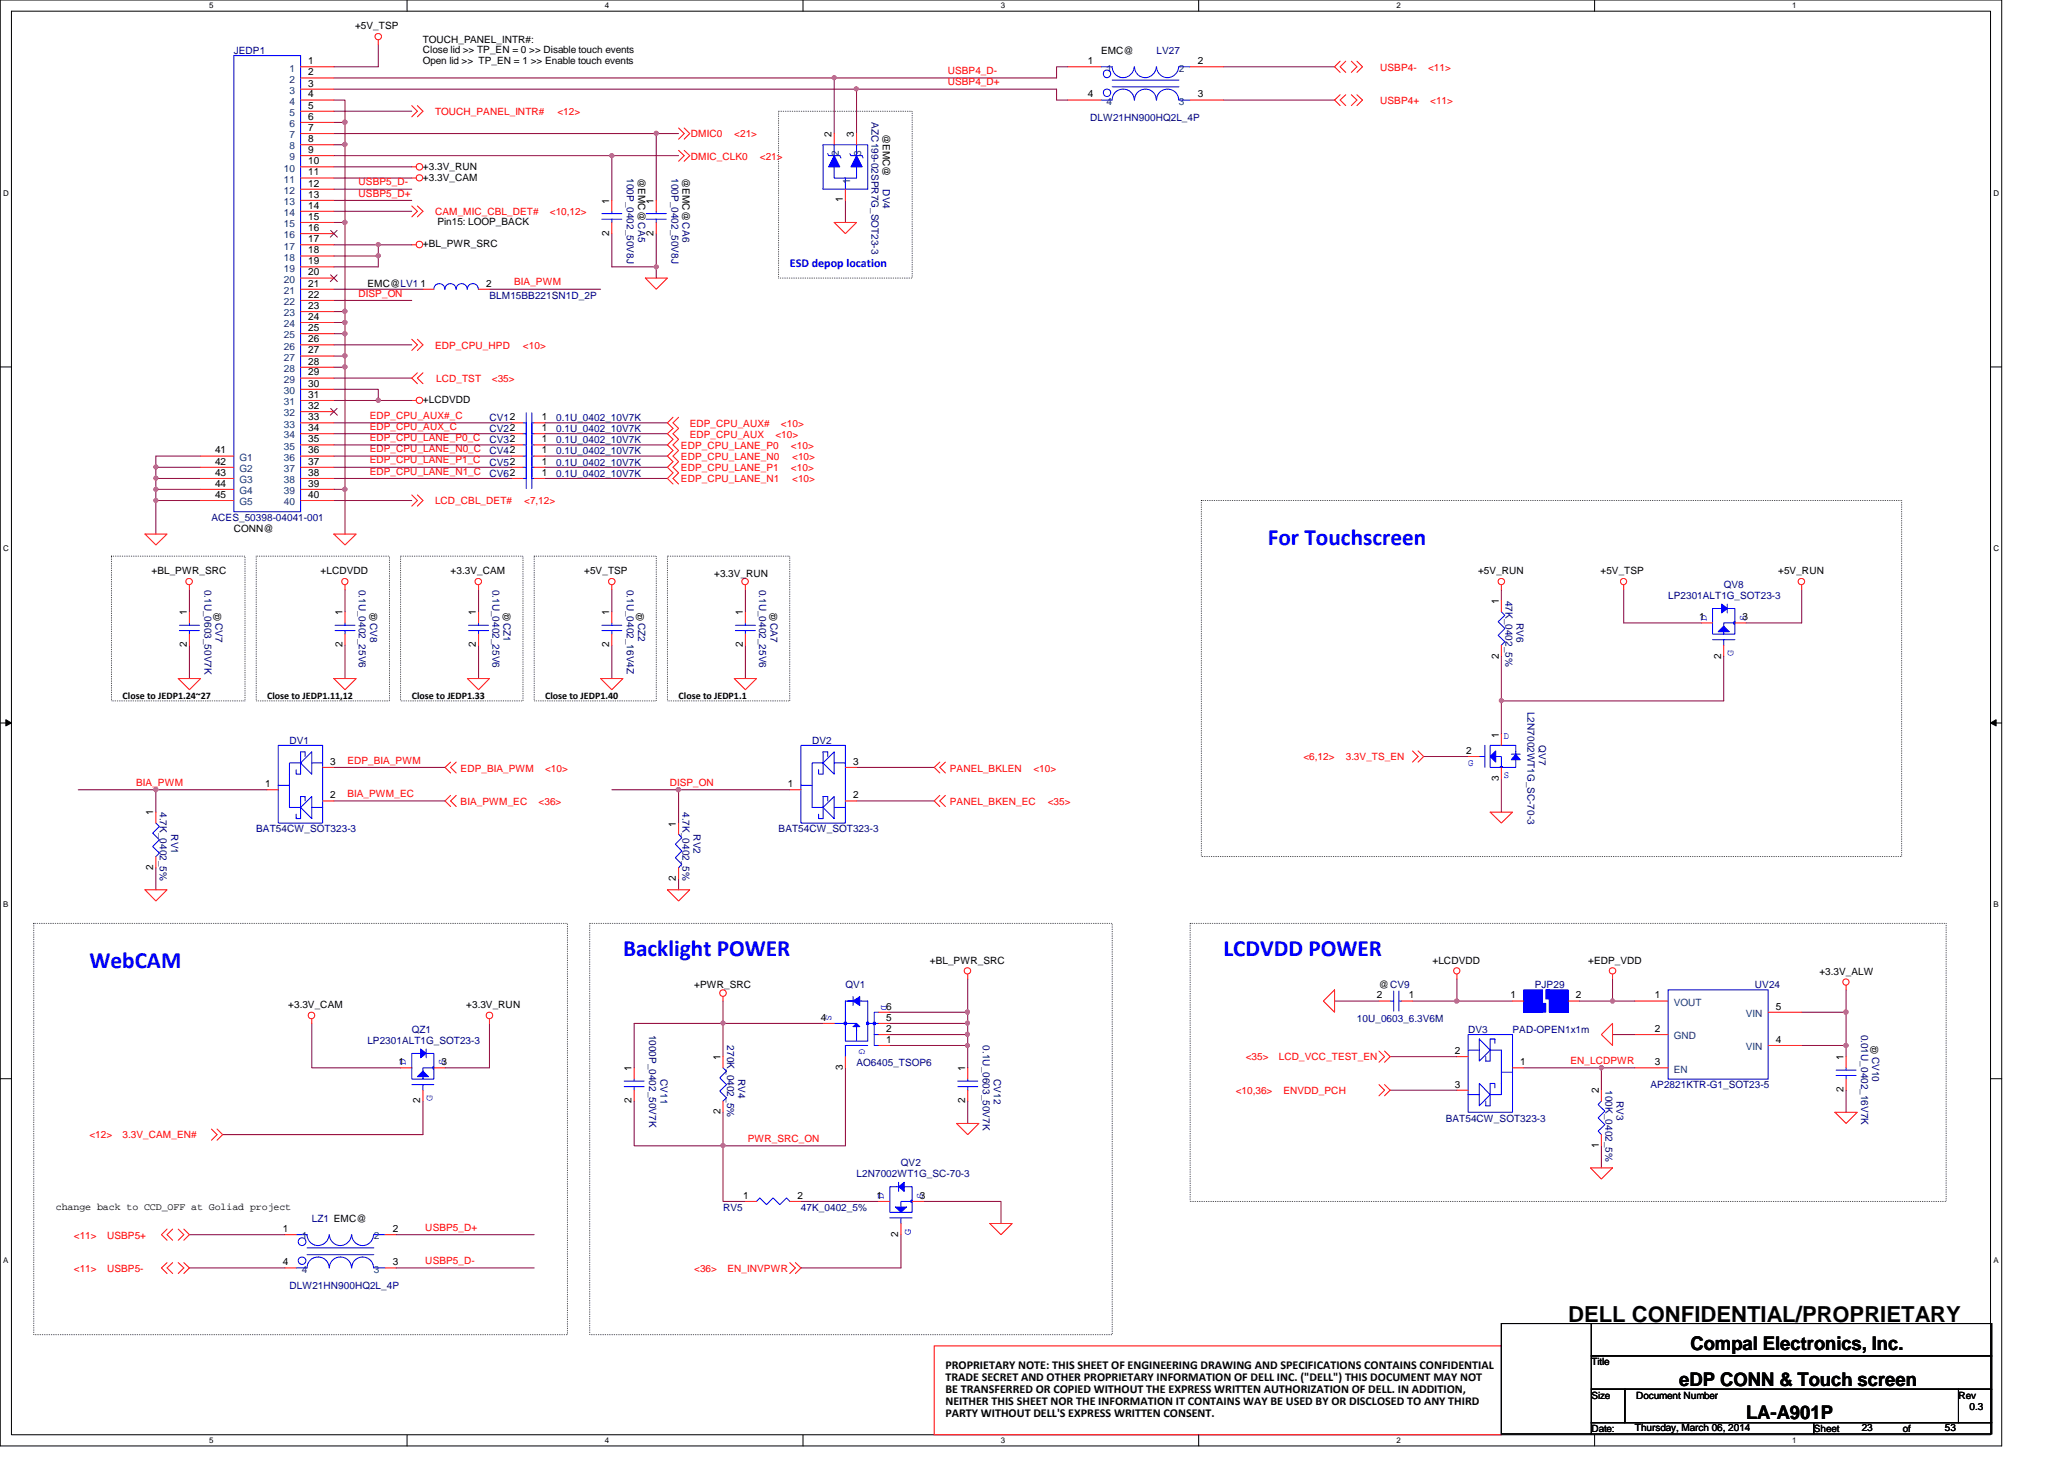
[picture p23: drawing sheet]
<svg xmlns="http://www.w3.org/2000/svg" width="297mm" height="210mm" viewBox="0 0 297 210" stroke-linecap="round" stroke-linejoin="round" font-family="sans-serif">
<defs><g id="words">
<g font-size="3.3" fill="#00f">
<text x="182.5" y="78.4">For Touchscreen</text>
<text x="89.7" y="137.6">Backlight POWER</text>
<text x="176.1" y="137.6">LCDVDD POWER</text>
<text x="12.9" y="139.2">WebCAM</text>
</g>
<text font-size="3.2" x="225.7" y="190.2">DELL CONFIDENTIAL/PROPRIETARY</text>
<g font-size="2.7">
<text x="243.3" y="194.3">Compal Electronics, Inc.</text>
<text x="241.7" y="199.4">eDP CONN &amp; Touch screen</text>
<text x="251.3" y="204.2">LA-A901P</text>
</g>
<text font-size="1.7" fill="#00f" x="113.7" y="38.5">ESD depop location</text>
<g font-size="1.7">
<text x="136.1" y="196.9">PROPRIETARY NOTE: THIS SHEET OF ENGINEERING DRAWING AND SPECIFICATIONS CONTAINS CONFIDENTIAL</text>
<text x="136.1" y="198.6">TRADE SECRET AND OTHER PROPRIETARY INFORMATION OF DELL INC. (&quot;DELL&quot;) THIS DOCUMENT MAY NOT</text>
<text x="136.1" y="200.4">BE TRANSFERRED OR COPIED WITHOUT THE EXPRESS WRITTEN AUTHORIZATION OF DELL. IN ADDITION,</text>
<text x="136.1" y="202.1">NEITHER THIS SHEET NOR THE INFORMATION IT CONTAINS WAY BE USED BY OR DISCLOSED TO ANY THIRD</text>
<text x="136.1" y="203.8">PARTY WITHOUT DELL'S EXPRESS WRITTEN CONSENT.</text>
</g>
<g font-size="1.4">
<text x="51.1" y="4.2">+5V_TSP</text>
<text x="44.4" y="9.2">1</text>
<text x="44.4" y="10.8">2</text>
<text x="60.9" y="6.2">TOUCH_PANEL_INTR#:</text>
<text x="60.9" y="7.7">Close lid &gt;&gt; TP_EN = 0 &gt;&gt; Disable touch events</text>
<text x="60.9" y="9.1">Open lid &gt;&gt; TP_EN = 1 &gt;&gt; Enable touch events</text>
<text x="156.5" y="9.2">1</text>
<text x="158.5" y="7.7">EMC@</text>
<text x="172.4" y="9.2">2</text>
<text x="44.4" y="12.4">3</text>
<text x="44.4" y="14">4</text>
<text x="44.4" y="15.6">5</text>
<text x="44.4" y="17.2">6</text>
<text x="156.5" y="14">4</text>
<text x="172.4" y="14">3</text>
<text x="44.4" y="18.8">7</text>
<text x="44.4" y="20.4">8</text>
<text x="44.4" y="22">9</text>
<text x="44.4" y="23.6">10</text>
<text x="119.7" y="19.7" transform="rotate(-90 119.7 19.7)">2</text>
<text x="122.9" y="19.7" transform="rotate(-90 122.9 19.7)">3</text>
<text x="127" y="19.2" transform="rotate(90 127 19.2)">@EMC@</text>
<text x="44.4" y="25.2">11</text>
<text x="44.4" y="26.8">12</text>
<text x="44.4" y="28.4">13</text>
<text x="60.9" y="26">+3.3V_CAM</text>
<text x="60.9" y="24.4">+3.3V_RUN</text>
<text x="87.7" y="29.3" transform="rotate(-90 87.7 29.3)">1</text>
<text x="91.8" y="25.6" transform="rotate(90 91.8 25.6)">@EMC@CA5</text>
<text x="94.1" y="29.3" transform="rotate(-90 94.1 29.3)">1</text>
<text x="98.2" y="25.6" transform="rotate(90 98.2 25.6)">@EMC@CA6</text>
<text x="121.3" y="29.1" transform="rotate(-90 121.3 29.1)">1</text>
<text x="44.4" y="30">14</text>
<text x="44.4" y="31.6">15</text>
<text x="44.4" y="33.2">16</text>
<text x="44.4" y="34.8">17</text>
<text x="60.9" y="35.6">+BL_PWR_SRC</text>
<text x="62.9" y="32.4">Pin15: LOOP_BACK</text>
<text x="87.7" y="33.9" transform="rotate(-90 87.7 33.9)">2</text>
<text x="94.1" y="33.9" transform="rotate(-90 94.1 33.9)">2</text>
<text x="44.4" y="36.4">18</text>
<text x="44.4" y="38">19</text>
<text x="44.4" y="39.6">20</text>
<text x="44.4" y="41.2">21</text>
<text x="52.9" y="41.4">EMC@LV1</text>
<text x="60.5" y="41.2">1</text>
<text x="70" y="41.2">2</text>
<text x="44.4" y="42.8">22</text>
<text x="44.4" y="44.5">23</text>
<text x="44.4" y="46">24</text>
<text x="44.4" y="47.6">25</text>
<text x="44.4" y="49.2">26</text>
<text x="44.4" y="50.8">27</text>
<text x="44.4" y="52.5">28</text>
<text x="44.4" y="54">29</text>
<text x="44.4" y="55.6">30</text>
<text x="44.4" y="57.2">31</text>
<text x="44.4" y="58.8">32</text>
<text x="60.9" y="58">+LCDVDD</text>
<text x="30.9" y="65.2">41</text>
<text x="44.4" y="60.5">33</text>
<text x="44.4" y="62">34</text>
<text x="44.4" y="63.6">35</text>
<text x="44.4" y="65.2">36</text>
<text x="78" y="62">1</text>
<text x="78" y="63.6">1</text>
<text x="78" y="60.5">1</text>
<text x="78" y="65.2">1</text>
<text x="30.9" y="66.8">42</text>
<text x="30.9" y="68.5">43</text>
<text x="30.9" y="70">44</text>
<text x="30.9" y="71.6">45</text>
<text x="44.4" y="66.8">37</text>
<text x="44.4" y="68.5">38</text>
<text x="44.4" y="70">39</text>
<text x="44.4" y="71.6">40</text>
<text x="78" y="66.8">1</text>
<text x="78" y="68.5">1</text>
<text x="33.7" y="76.6">CONN@</text>
<text x="21.8" y="82.6">+BL_PWR_SRC</text>
<text x="46.1" y="82.6">+LCDVDD</text>
<text x="64.9" y="82.6">+3.3V_CAM</text>
<text x="84.1" y="82.6">+5V_TSP</text>
<text x="102.8" y="83">+3.3V_RUN</text>
<text x="212.7" y="82.6">+5V_RUN</text>
<text x="230.3" y="82.6">+5V_TSP</text>
<text x="255.9" y="82.6">+5V_RUN</text>
<text x="26.9" y="88.5" transform="rotate(-90 26.9 88.5)">1</text>
<text x="31.8" y="89.5" transform="rotate(-90 31.8 89.5)">@</text>
<text x="49.3" y="88.5" transform="rotate(-90 49.3 88.5)">1</text>
<text x="54.2" y="89.5" transform="rotate(-90 54.2 89.5)">@</text>
<text x="68.5" y="88.5" transform="rotate(-90 68.5 88.5)">1</text>
<text x="73.4" y="89.5" transform="rotate(-90 73.4 89.5)">@</text>
<text x="87.7" y="88.5" transform="rotate(-90 87.7 88.5)">1</text>
<text x="92.6" y="89.5" transform="rotate(-90 92.6 89.5)">@</text>
<text x="106.9" y="88.5" transform="rotate(-90 106.9 88.5)">1</text>
<text x="111.8" y="89.5" transform="rotate(-90 111.8 89.5)">@</text>
<text x="215.7" y="86.9" transform="rotate(-90 215.7 86.9)">1</text>
<text x="244.6" y="89.2">1</text>
<text x="250.8" y="89.2">3</text>
<text x="26.9" y="93.1" transform="rotate(-90 26.9 93.1)">2</text>
<text x="49.3" y="93.1" transform="rotate(-90 49.3 93.1)">2</text>
<text x="68.5" y="93.1" transform="rotate(-90 68.5 93.1)">2</text>
<text x="87.7" y="93.1" transform="rotate(-90 87.7 93.1)">2</text>
<text x="106.9" y="93.1" transform="rotate(-90 106.9 93.1)">2</text>
<text x="215.7" y="94.7" transform="rotate(-90 215.7 94.7)">2</text>
<text x="247.7" y="94.7" transform="rotate(-90 247.7 94.7)">2</text>
<text x="17.6" y="100.6">Close to JEDP1.24~27</text>
<text x="38.4" y="100.6">Close to JEDP1.11,12</text>
<text x="59.3" y="100.6">Close to JEDP1.33</text>
<text x="78.4" y="100.6">Close to JEDP1.40</text>
<text x="97.7" y="100.6">Close to JEDP1.1</text>
<text x="215.7" y="106.1" transform="rotate(-90 215.7 106.1)">1</text>
<text x="38.1" y="113.2">1</text>
<text x="47.5" y="110">3</text>
<text x="113.4" y="113.2">1</text>
<text x="122.8" y="110">3</text>
<text x="211" y="108.5">2</text>
<text x="215.7" y="112.3" transform="rotate(-90 215.7 112.3)">3</text>
<text x="22.1" y="117.3" transform="rotate(-90 22.1 117.3)">1</text>
<text x="47.5" y="114.9">2</text>
<text x="97.3" y="118.9" transform="rotate(-90 97.3 118.9)">1</text>
<text x="122.8" y="114.9">2</text>
<text x="22.1" y="125.1" transform="rotate(-90 22.1 125.1)">2</text>
<text x="97.3" y="126.7" transform="rotate(-90 97.3 126.7)">2</text>
<text x="99.9" y="142.2">+PWR_SRC</text>
<text x="133.8" y="138.6">+BL_PWR_SRC</text>
<text x="198.2" y="143.6">2</text>
<text x="198.5" y="142.2">@CV9</text>
<text x="202.8" y="143.6">1</text>
<text x="206.2" y="138.6">+LCDVDD</text>
<text x="217.4" y="143.6">1</text>
<text x="226.8" y="143.6">2</text>
<text x="228.6" y="138.6">+EDP_VDD</text>
<text x="238.2" y="143.6">1</text>
<text x="261.8" y="140.3">+3.3V_ALW</text>
<text x="41.5" y="145.1">+3.3V_CAM</text>
<text x="67.1" y="145.1">+3.3V_RUN</text>
<text x="118.1" y="146.9">4</text>
<text x="127.5" y="145.2">6</text>
<text x="127.5" y="148.5">2</text>
<text x="127.5" y="146.9">5</text>
<text x="238.2" y="148.5">2</text>
<text x="255.6" y="145.2">5</text>
<text x="57.4" y="153.2">1</text>
<text x="63.5" y="153.2">3</text>
<text x="90.9" y="154.1" transform="rotate(-90 90.9 154.1)">1</text>
<text x="103.7" y="152.5" transform="rotate(-90 103.7 152.5)">1</text>
<text x="121.3" y="153.9" transform="rotate(-90 121.3 153.9)">3</text>
<text x="127.5" y="150">1</text>
<text x="138.9" y="154.1" transform="rotate(-90 138.9 154.1)">1</text>
<text x="209.4" y="151.6">2</text>
<text x="218.8" y="153.2">1</text>
<text x="238.2" y="153.2">3</text>
<text x="255.6" y="150">4</text>
<text x="265.3" y="152.5" transform="rotate(-90 265.3 152.5)">1</text>
<text x="270.3" y="151.8" transform="rotate(-90 270.3 151.8)">@</text>
<text x="60.5" y="158.7" transform="rotate(-90 60.5 158.7)">2</text>
<text x="90.9" y="158.7" transform="rotate(-90 90.9 158.7)">2</text>
<text x="103.7" y="160.3" transform="rotate(-90 103.7 160.3)">2</text>
<text x="138.9" y="158.7" transform="rotate(-90 138.9 158.7)">2</text>
<text x="209.4" y="156.5">3</text>
<text x="230.1" y="157.3" transform="rotate(-90 230.1 157.3)">2</text>
<text x="265.3" y="157.1" transform="rotate(-90 265.3 157.1)">2</text>
<text x="230.1" y="165.1" transform="rotate(-90 230.1 165.1)">1</text>
<text x="107" y="172.5">1</text>
<text x="114.8" y="172.5">2</text>
<text x="126.1" y="172.5">1</text>
<text x="132.4" y="172.5">3</text>
<text x="8" y="174">change back to CCD_OFF at Goliad project</text>
<text x="40.7" y="177.3">1</text>
<text x="56.5" y="177.3">2</text>
<text x="129.3" y="177.9" transform="rotate(-90 129.3 177.9)">2</text>
<text x="40.7" y="182">4</text>
<text x="56.5" y="182">3</text>
<text x="229" y="196.4">Title</text>
<text x="229" y="201.2">Size</text>
<text x="235.5" y="201.2">Document Number</text>
<text x="281.9" y="201.2">Rev</text>
<text x="283.5" y="202.8">0.3</text>
<text x="229" y="206">Date:</text>
<text x="235.3" y="205.9">Thursday, March 06, 2014</text>
<text x="261" y="206">Sheet</text>
<text x="267.9" y="205.9">23</text>
<text x="273.9" y="206">of</text>
<text x="279.9" y="205.9">53</text>
</g>
<g font-size="1.4" fill="#000080">
<text x="33.7" y="7.7">JEDP1</text>
<text x="166.5" y="7.7">LV27</text>
<text x="125.4" y="17.6" transform="rotate(90 125.4 17.6)">AZC199-02SPR7G_SOT23-3</text>
<text x="156.9" y="17.4">DLW21HN900HQ2L_4P</text>
<text x="90.2" y="25.6" transform="rotate(90 90.2 25.6)">100P_0402_50V8J</text>
<text x="96.6" y="25.6" transform="rotate(90 96.6 25.6)">100P_0402_50V8J</text>
<text x="127" y="27.2" transform="rotate(90 127 27.2)">DV4</text>
<text x="70.4" y="43">BLM15BB221SN1D_2P</text>
<text x="70.4" y="62.2">CV22</text>
<text x="70.4" y="63.8">CV32</text>
<text x="70.4" y="60.6">CV12</text>
<text x="70.4" y="65.4">CV42</text>
<text x="80" y="62.2">0.1U_0402_10V7K</text>
<text x="80" y="63.8">0.1U_0402_10V7K</text>
<text x="80" y="60.6">0.1U_0402_10V7K</text>
<text x="80" y="65.4">0.1U_0402_10V7K</text>
<text x="70.4" y="67">CV52</text>
<text x="70.4" y="68.6">CV62</text>
<text x="80" y="67">0.1U_0402_10V7K</text>
<text x="80" y="68.6">0.1U_0402_10V7K</text>
<text x="30.4" y="75">ACES_50398-04041-001</text>
<text x="29.4" y="84.8" transform="rotate(90 29.4 84.8)">0.1U_0603_50V7K</text>
<text x="31" y="89.6" transform="rotate(90 31 89.6)">CV7</text>
<text x="51.6" y="84.8" transform="rotate(90 51.6 84.8)">0.1U_0402_25V6</text>
<text x="53.3" y="89.6" transform="rotate(90 53.3 89.6)">CV8</text>
<text x="70.9" y="84.8" transform="rotate(90 70.9 84.8)">0.1U_0402_25V6</text>
<text x="72.5" y="89.6" transform="rotate(90 72.5 89.6)">CZ1</text>
<text x="90.2" y="84.8" transform="rotate(90 90.2 84.8)">0.1U_0402_16V4Z</text>
<text x="91.8" y="89.6" transform="rotate(90 91.8 89.6)">CZ2</text>
<text x="109.3" y="84.8" transform="rotate(90 109.3 84.8)">0.1U_0402_25V6</text>
<text x="110.9" y="89.6" transform="rotate(90 110.9 89.6)">CA7</text>
<text x="216.7" y="86.4" transform="rotate(90 216.7 86.4)">47K_0402_5%</text>
<text x="218.2" y="89.6" transform="rotate(90 218.2 89.6)">RV6</text>
<text x="240.1" y="86.2">LP2301ALT1G_SOT23-3</text>
<text x="248.1" y="84.6">QV8</text>
<text x="41.7" y="107">DV1</text>
<text x="116.9" y="107">DV2</text>
<text x="219.8" y="102.4" transform="rotate(90 219.8 102.4)">L2N7002WT1G_SC-70-3</text>
<text x="221.4" y="107.2" transform="rotate(90 221.4 107.2)">QV7</text>
<text x="23" y="116.8" transform="rotate(90 23 116.8)">4.7K_0402_5%</text>
<text x="36.9" y="119.8">BAT54CW_SOT323-3</text>
<text x="98.2" y="116.8" transform="rotate(90 98.2 116.8)">4.7K_0402_5%</text>
<text x="112.1" y="119.8">BAT54CW_SOT323-3</text>
<text x="24.6" y="120" transform="rotate(90 24.6 120)">RV1</text>
<text x="99.8" y="120" transform="rotate(90 99.8 120)">RV2</text>
<text x="121.7" y="142.2">QV1</text>
<text x="220.9" y="142.2">PJP29</text>
<text x="252.6" y="142.2">UV24</text>
<text x="59.3" y="148.6">QZ1</text>
<text x="93.4" y="148.8" transform="rotate(90 93.4 148.8)">1000P_0402_50V7K</text>
<text x="195.3" y="147">10U_0603_6.3V6M</text>
<text x="211.3" y="148.6">DV3</text>
<text x="217.7" y="148.6">PAD-OPEN1x1m</text>
<text x="267.8" y="148.8" transform="rotate(90 267.8 148.8)">0.01U_0402_16V7K</text>
<text x="52.9" y="150.2">LP2301ALT1G_SOT23-3</text>
<text x="95" y="155.2" transform="rotate(90 95 155.2)">CV11</text>
<text x="104.6" y="150.4" transform="rotate(90 104.6 150.4)">270K_0402_5%</text>
<text x="106.2" y="155.2" transform="rotate(90 106.2 155.2)">RV4</text>
<text x="123.3" y="153.4">AO6405_TSOP6</text>
<text x="141.4" y="150.4" transform="rotate(90 141.4 150.4)">0.1U_0603_50V7K</text>
<text x="143" y="155.2" transform="rotate(90 143 155.2)">CV12</text>
<text x="269.4" y="152" transform="rotate(90 269.4 152)">CV10</text>
<text x="208.1" y="161.4">BAT54CW_SOT323-3</text>
<text x="231.1" y="156.8" transform="rotate(90 231.1 156.8)">100K_0402_5%</text>
<text x="232.7" y="158.4" transform="rotate(90 232.7 158.4)">RV3</text>
<text x="237.5" y="156.6">AP2821KTR-G1_SOT23-5</text>
<text x="129.7" y="167.8">QV2</text>
<text x="123.3" y="169.4">L2N7002WT1G_SC-70-3</text>
<text x="44.9" y="175.8">LZ1 EMC@</text>
<text x="104.1" y="174.2">RV5</text>
<text x="115.3" y="174.2">47K_0402_5%</text>
<text x="41.7" y="185.4">DLW21HN900HQ2L_4P</text>
</g>
<g font-size="1.4" fill="#004080">
<text x="41.7" y="10.3">1</text>
<text x="41.7" y="11.9">2</text>
<text x="159.3" y="10.3">1</text>
<text x="169.7" y="10.3">2</text>
<text x="41.7" y="13.5">3</text>
<text x="41.7" y="15.1">4</text>
<text x="41.7" y="16.7">5</text>
<text x="159.3" y="15.1">4</text>
<text x="169.7" y="15.1">3</text>
<text x="41.7" y="18.3">6</text>
<text x="41.7" y="19.9">7</text>
<text x="41.7" y="21.5">8</text>
<text x="41.7" y="23.1">9</text>
<text x="120.7" y="22.4" transform="rotate(-90 120.7 22.4)">2</text>
<text x="123.9" y="22.4" transform="rotate(-90 123.9 22.4)">3</text>
<text x="40.8" y="24.7">10</text>
<text x="40.8" y="26.3">11</text>
<text x="40.8" y="27.9">12</text>
<text x="40.8" y="29.5">13</text>
<text x="122.3" y="26.4" transform="rotate(-90 122.3 26.4)">1</text>
<text x="40.8" y="31.1">14</text>
<text x="40.8" y="32.7">15</text>
<text x="40.8" y="34.3">16</text>
<text x="40.8" y="35.9">17</text>
<text x="40.8" y="37.5">18</text>
<text x="40.8" y="39.1">19</text>
<text x="40.8" y="40.7">20</text>
<text x="40.8" y="42.3">21</text>
<text x="40.8" y="43.9">22</text>
<text x="40.8" y="45.5">23</text>
<text x="40.8" y="47.1">24</text>
<text x="40.8" y="48.7">25</text>
<text x="40.8" y="50.3">26</text>
<text x="40.8" y="51.9">27</text>
<text x="40.8" y="53.5">28</text>
<text x="40.8" y="55.1">29</text>
<text x="40.8" y="56.7">30</text>
<text x="40.8" y="58.3">31</text>
<text x="40.8" y="59.9">32</text>
<text x="40.8" y="61.5">33</text>
<text x="40.8" y="63.1">34</text>
<text x="40.8" y="64.7">35</text>
<text x="34.5" y="66.3">G1</text>
<text x="34.5" y="67.9">G2</text>
<text x="34.5" y="69.5">G3</text>
<text x="34.5" y="71.1">G4</text>
<text x="40.8" y="66.3">36</text>
<text x="40.8" y="67.9">37</text>
<text x="40.8" y="69.5">38</text>
<text x="40.8" y="71.1">39</text>
<text x="34.5" y="72.7">G5</text>
<text x="40.8" y="72.7">40</text>
<text x="240.9" y="144.7">VOUT</text>
<text x="240.9" y="149.5">GND</text>
<text x="251.2" y="146.3">VIN</text>
<text x="240.9" y="154.3">EN</text>
<text x="251.2" y="151.1">VIN</text>
<text x="43.4" y="178.3">1</text>
<text x="53.8" y="178.3">2</text>
<text x="43.4" y="183.1">4</text>
<text x="53.8" y="183.1">3</text>
</g>
<g font-size="1.4" fill="#f00">
<text x="136.4" y="10.7">USBP4_D-</text>
<text x="198.6" y="10.2">USBP4-</text>
<text x="205.5" y="10.2">&lt;11&gt;</text>
<text x="62.6" y="16.6">TOUCH_PANEL_INTR#</text>
<text x="80.2" y="16.6">&lt;12&gt;</text>
<text x="136.4" y="12.3">USBP4_D+</text>
<text x="198.6" y="15">USBP4+</text>
<text x="205.8" y="15">&lt;11&gt;</text>
<text x="99.4" y="23">DMIC_CLK0</text>
<text x="99.4" y="19.8">DMIC0</text>
<text x="105.7" y="19.8">&lt;21&gt;</text>
<text x="109.3" y="23">&lt;21&gt;</text>
<text x="51.6" y="28.3">USBP5_D+</text>
<text x="51.6" y="26.7">USBP5_D-</text>
<text x="62.6" y="31">CAM_MIC_CBL_DET#</text>
<text x="79.1" y="31">&lt;10,12&gt;</text>
<text x="74" y="41.1">BIA_PWM</text>
<text x="51.6" y="42.7">DISP_ON</text>
<text x="62.6" y="50.2">EDP_CPU_HPD</text>
<text x="75.3" y="50.2">&lt;10&gt;</text>
<text x="62.8" y="55">LCD_TST</text>
<text x="70.8" y="55">&lt;35&gt;</text>
<text x="53.2" y="60.3">EDP_CPU_AUX#_C</text>
<text x="53.2" y="61.8">EDP_CPU_AUX_C</text>
<text x="53.2" y="65.1">EDP_CPU_LANE_N0_C</text>
<text x="53.2" y="63.5">EDP_CPU_LANE_P0_C</text>
<text x="98" y="64.6">EDP_CPU_LANE_P0</text>
<text x="99.3" y="61.4">EDP_CPU_AUX#</text>
<text x="99.3" y="63">EDP_CPU_AUX</text>
<text x="111.6" y="63">&lt;10&gt;</text>
<text x="112.4" y="61.4">&lt;10&gt;</text>
<text x="113.8" y="64.6">&lt;10&gt;</text>
<text x="53.2" y="68.3">EDP_CPU_LANE_N1_C</text>
<text x="53.2" y="66.7">EDP_CPU_LANE_P1_C</text>
<text x="98" y="67.8">EDP_CPU_LANE_P1</text>
<text x="98" y="69.4">EDP_CPU_LANE_N1</text>
<text x="98" y="66.2">EDP_CPU_LANE_N0</text>
<text x="113.8" y="67.8">&lt;10&gt;</text>
<text x="114" y="69.4">&lt;10&gt;</text>
<text x="114" y="66.2">&lt;10&gt;</text>
<text x="62.6" y="72.6">LCD_CBL_DET#</text>
<text x="75.4" y="72.6">&lt;7,12&gt;</text>
<text x="19.6" y="113.1">BIA_PWM</text>
<text x="50" y="109.9">EDP_BIA_PWM</text>
<text x="66.3" y="111">EDP_BIA_PWM</text>
<text x="78.4" y="111">&lt;10&gt;</text>
<text x="96.4" y="113.1">DISP_ON</text>
<text x="136.7" y="111">PANEL_BKLEN</text>
<text x="148.7" y="111">&lt;10&gt;</text>
<text x="187.6" y="109.4">&lt;6,12&gt;</text>
<text x="193.7" y="109.4">3.3V_TS_EN</text>
<text x="50" y="114.7">BIA_PWM_EC</text>
<text x="66.3" y="115.8">BIA_PWM_EC</text>
<text x="77.5" y="115.8">&lt;36&gt;</text>
<text x="136.7" y="115.8">PANEL_BKEN_EC</text>
<text x="150.8" y="115.8">&lt;35&gt;</text>
<text x="179.3" y="152.6">&lt;35&gt;</text>
<text x="184.1" y="152.6">LCD_VCC_TEST_EN</text>
<text x="226" y="153.1">EN_LCDPWR</text>
<text x="177.8" y="157.4">&lt;10,36&gt;</text>
<text x="184.7" y="157.4">ENVDD_PCH</text>
<text x="12.9" y="163.8">&lt;12&gt;</text>
<text x="17.6" y="163.8">3.3V_CAM_EN#</text>
<text x="107.6" y="164.3">PWR_SRC_ON</text>
<text x="10.6" y="178.2">&lt;11&gt;</text>
<text x="15.4" y="178.2">USBP5+</text>
<text x="61.2" y="177.1">USBP5_D+</text>
<text x="10.6" y="183">&lt;11&gt;</text>
<text x="15.4" y="183">USBP5-</text>
<text x="61.2" y="181.9">USBP5_D-</text>
<text x="99.9" y="183">&lt;36&gt;</text>
<text x="104.7" y="183">EN_INVPWR</text>
</g>
<g font-size="1.4" fill="#00f">
<text x="245.6" y="89.3" transform="rotate(-90 245.6 89.3)">D</text>
<text x="251.2" y="89.3" transform="rotate(-90 251.2 89.3)">S</text>
<text x="249.5" y="94.4" transform="rotate(-90 249.5 94.4)">G</text>
<text x="216.4" y="106.3">D</text>
<text x="211.3" y="110.2">G</text>
<text x="216.4" y="111.9">S</text>
<text x="118.8" y="146.1" transform="rotate(90 118.8 146.1)">S</text>
<text x="126.8" y="144.5" transform="rotate(90 126.8 144.5)">D</text>
<text x="58.4" y="153.3" transform="rotate(-90 58.4 153.3)">D</text>
<text x="64" y="153.3" transform="rotate(-90 64 153.3)">S</text>
<text x="123.7" y="150.9" transform="rotate(90 123.7 150.9)">G</text>
<text x="62.2" y="158.4" transform="rotate(-90 62.2 158.4)">G</text>
<text x="127.2" y="172.5" transform="rotate(-90 127.2 172.5)">D</text>
<text x="132.8" y="172.5" transform="rotate(-90 132.8 172.5)">S</text>
<text x="131.1" y="177.6" transform="rotate(-90 131.1 177.6)">G</text>
</g>
<g font-size="1.1">
<text x="30.1" y="1.1">5</text>
<text x="87" y="1.1">4</text>
<text x="144" y="1.1">3</text>
<text x="201" y="1.1">2</text>
<text x="257.9" y="1.1">1</text>
<text x=".5" y="28.2">D</text>
<text x="286.9" y="28.2">D</text>
<text x=".5" y="79.3">C</text>
<text x="286.9" y="79.3">C</text>
<text x=".5" y="130.6">B</text>
<text x="286.9" y="130.6">B</text>
<text x=".5" y="181.7">A</text>
<text x="286.9" y="181.7">A</text>
<text x="30.1" y="207.6">5</text>
<text x="87" y="207.6">4</text>
<text x="144" y="207.6">3</text>
<text x="201" y="207.6">2</text>
<text x="257.9" y="207.6">1</text>
</g>
</g></defs>
<path d="M0 0h288.1v208h-288.1zM1.6 1.6h284.9v204.8h-284.9z" fill="none" stroke="#000" stroke-width=".14"/>
<g fill="#fff">
<path d="M30.1 .2h.6v1.2h-.6z"/>
<path d="M30.1 206.6h.6v1.2h-.6z"/>
</g>
<path d="M58.6 0v1.6M58.6 206.4v1.6" fill="none" stroke="#000" stroke-width=".14"/>
<g fill="#fff">
<path d="M87 .2h.6v1.2h-.6z"/>
<path d="M87 206.6h.6v1.2h-.6z"/>
</g>
<path d="M115.6 0v1.6M115.6 206.4v1.6" fill="none" stroke="#000" stroke-width=".14"/>
<g fill="#fff">
<path d="M144 .2h.6v1.2h-.6z"/>
<path d="M144 206.6h.6v1.2h-.6z"/>
</g>
<path d="M172.5 0v1.6M172.5 206.4v1.6" fill="none" stroke="#000" stroke-width=".14"/>
<g fill="#fff">
<path d="M201 .2h.5v1.2h-.5z"/>
<path d="M201 206.6h.5v1.2h-.5z"/>
</g>
<path d="M229.5 0v1.6M229.5 206.4v1.6" fill="none" stroke="#000" stroke-width=".14"/>
<g fill="#fff">
<path d="M257.9 .2h.6v1.2h-.6z"/>
<path d="M257.9 206.6h.6v1.2h-.6z"/>
<path d="M.5 27.2h.7v1.2h-.7z"/>
<path d="M286.9 27.2h.8v1.2h-.8z"/>
<path d="M.5 78.4h.7v1.1h-.7z"/>
<path d="M286.9 78.4h.8v1.1h-.8z"/>
</g>
<path d="M0 52.8h1.6M286.5 52.8h1.6" fill="none" stroke="#000" stroke-width=".14"/>
<g fill="#fff">
<path d="M.5 129.6h.7v1.2h-.7z"/>
<path d="M286.9 129.6h.7v1.2h-.7z"/>
</g>
<path d="M0 104h1.6M.8 103.5l.8 .5-.8 .4zM286.5 104h1.6M286.5 104l.8-.5v.9z" fill="none" stroke="#000" stroke-width=".14"/>
<path d="M.8 103.5l.8 .5-.8 .4zM286.5 104l.8-.5v.9z" fill="#000"/>
<g fill="#fff">
<path d="M.5 180.8h.7v1.1h-.7z"/>
<path d="M286.9 180.8h.7v1.1h-.7z"/>
</g>
<path d="M88 42.4h.1M0 155.2h1.6M286.5 155.2h1.6" fill="none" stroke="#000" stroke-width=".14"/>
<path d="M112.1 16h19.2v24h-19.2zM172.9 72h100.8v51.2h-100.8zM16 80h19.3v20.8h-19.3zM36.9 80h19.1v20.8h-19.1zM57.7 80h17.6v20.8h-17.6zM76.9 80h17.5v20.8h-17.5zM96.1 80h17.6v20.8h-17.6zM4.9 132.8h76.8v59.2h-76.8zM84.9 132.8h75.2v59.2h-75.2zM171.3 132.8h108.8v40h-108.8z" fill="none" stroke="#000" stroke-width=".14" stroke-dasharray="0 .3"/>
<path d="M134.4 193.6h81.7v12.8h-81.7z" fill="none" stroke="#f00" stroke-width=".14"/>
<path d="M68.9 84.8v3.2M88 84.8v3.2M107.3 84.8v3.2M44.9 147.2v6.4h12.8M70.4 147.2v6.4h-6.4M139.3 150.4v3.2M259.3 145.6h6.4v4.8" fill="none" stroke="#800040" stroke-width=".14"/>
<circle cx="139.2" cy="150.4" r=".3" fill="#f0f"/>
<circle cx="139.2" cy="150.4" r=".3" fill="none" stroke="#f0f" stroke-width=".14"/>
<path d="M128.1 150.4h11.2M139.3 140.8v4.8" fill="none" stroke="#800040" stroke-width=".14"/>
<circle cx="139.2" cy="145.6" r=".31" fill="#f0f"/>
<circle cx="139.2" cy="145.6" r=".31" fill="none" stroke="#f0f" stroke-width=".14"/>
<path d="M128.1 145.6h11.2v1.6M128.1 147.2h11.2M128.1 148.8h11.2v1.6M139.3 147.2v1.6" fill="none" stroke="#800040" stroke-width=".14"/>
<circle cx="139.2" cy="148.8" r=".3" fill="#f0f"/>
<circle cx="139.2" cy="148.8" r=".3" fill="none" stroke="#f0f" stroke-width=".14"/>
<circle cx="139.2" cy="147.2" r=".3" fill="#f0f"/>
<circle cx="139.2" cy="147.2" r=".3" fill="none" stroke="#f0f" stroke-width=".14"/>
<path d="M49.7 84.8v3.2M104.1 147.2h-12.8v6.4M104.1 147.2v4.8M104.1 147.2h14.3M209.7 140.8v3.2h-6.4" fill="none" stroke="#800040" stroke-width=".14"/>
<circle cx="104.1" cy="147.2" r=".3" fill="#f0f"/>
<circle cx="104.1" cy="147.2" r=".3" fill="none" stroke="#f0f" stroke-width=".14"/>
<path d="M11.3 113.6h11.1M48 115.2h16M97.7 113.6h16M104.1 144v3.2M32 163.2h28.9" fill="none" stroke="#800040" stroke-width=".14"/>
<circle cx="97.6" cy="113.6" r=".32" fill="#f0f"/>
<circle cx="97.6" cy="113.6" r=".32" fill="none" stroke="#f0f" stroke-width=".14"/>
<path d="M48 110.4h16M88 113.6h9.7v4.8M200.1 156.8h9.6M230.5 153.6v3.2M129.7 177.6v4.8h-14.4" fill="none" stroke="#800040" stroke-width=".14"/>
<circle cx="230.4" cy="153.6" r=".31" fill="#f0f"/>
<circle cx="230.4" cy="153.6" r=".31" fill="none" stroke="#f0f" stroke-width=".14"/>
<g fill="none" stroke="#800040" stroke-width=".14">
<path d="M49.7 92.8v4.8M68.9 92.8v4.8M88 92.8v4.8M107.3 92.8v4.8M22.4 124.8v3.2M97.7 126.4v1.6M60.9 158.4v4.8M139.3 158.4v3.2M192.1 144h6.4M200.1 152h9.6M219.3 153.6h16M232.1 148.8h3.2"/>
<path d="M259.3 150.4h6.4M265.7 156.8v3.2M132.9 172.8h11.2v3.2M230.5 164.8v3.2"/>
</g>
<circle cx="265.7" cy="150.4" r=".31" fill="#f0f"/>
<circle cx="265.7" cy="150.4" r=".31" fill="none" stroke="#f0f" stroke-width=".14"/>
<path d="M123.3 115.2h11.1M123.3 110.4h11.1M121.7 153.6v11.2h-17.6M104.1 160v12.8h3.2M115.3 172.8h11.1" fill="none" stroke="#800040" stroke-width=".14"/>
<circle cx="104.1" cy="164.8" r=".3" fill="#f0f"/>
<circle cx="104.1" cy="164.8" r=".3" fill="none" stroke="#f0f" stroke-width=".14"/>
<path d="M22.4 113.6h16M91.3 158.4v6.4h12.8M57 177.6h19.9M27.3 182.4h13.7M57 182.4h19.9" fill="none" stroke="#800040" stroke-width=".14"/>
<circle cx="22.4" cy="113.6" r=".31" fill="#f0f"/>
<circle cx="22.4" cy="113.6" r=".31" fill="none" stroke="#f0f" stroke-width=".14"/>
<path d="M27.3 84.8v3.2M27.3 92.8v4.8M22.4 113.6v3.2M265.7 150.4v1.6M265.7 142.4v3.2M27.3 177.6h13.7" fill="none" stroke="#800040" stroke-width=".14"/>
<circle cx="265.7" cy="145.6" r=".32" fill="#f0f"/>
<circle cx="265.7" cy="145.6" r=".32" fill="none" stroke="#f0f" stroke-width=".14"/>
<path d="M216.1 84.8v1.6M233.7 89.6h11.2M259.3 84.8v4.8h-8M216.1 112v4.8M216.1 100.8v4.8" fill="none" stroke="#800040" stroke-width=".14"/>
<circle cx="216.1" cy="100.8" r=".3" fill="#f0f"/>
<circle cx="216.1" cy="100.8" r=".3" fill="none" stroke="#f0f" stroke-width=".14"/>
<path d="M48 25.6h11.3M48 35.2h6.4M54.4 35.2h4.9M54.4 35.2v1.6h-6.4M216.1 94.4v6.4h32v-6.4M233.7 84.8v4.8" fill="none" stroke="#800040" stroke-width=".14"/>
<circle cx="54.4" cy="35.2" r=".3" fill="#f0f"/>
<circle cx="54.4" cy="35.2" r=".3" fill="none" stroke="#f0f" stroke-width=".14"/>
<path d="M54.4 36.8v1.6" fill="none" stroke="#800040" stroke-width=".14"/>
<circle cx="54.4" cy="36.8" r=".3" fill="#f0f"/>
<circle cx="54.4" cy="36.8" r=".3" fill="none" stroke="#f0f" stroke-width=".14"/>
<path d="M48 38.4h6.4M54.4 57.6h4.9" fill="none" stroke="#800040" stroke-width=".14"/>
<circle cx="54.4" cy="57.6" r=".31" fill="#f0f"/>
<circle cx="54.4" cy="57.6" r=".31" fill="none" stroke="#f0f" stroke-width=".14"/>
<path d="M48 19.2h46.4M48 30.4h11.3M48 43.2h11.3M48 56h6.4v1.6h-6.4M70.4 41.6h16" fill="none" stroke="#800040" stroke-width=".14"/>
<circle cx="94.4" cy="19.2" r=".3" fill="#f0f"/>
<circle cx="94.4" cy="19.2" r=".3" fill="none" stroke="#f0f" stroke-width=".14"/>
<path d="M97.7 19.2h-3.3v9.6M48 22.4h40v6.4M88 22.4h9.7" fill="none" stroke="#800040" stroke-width=".14"/>
<circle cx="88.1" cy="22.4" r=".3" fill="#f0f"/>
<circle cx="88.1" cy="22.4" r=".3" fill="none" stroke="#f0f" stroke-width=".14"/>
<g fill="none" stroke="#800040" stroke-width=".14">
<path d="M48 49.6h11.3M49.7 52.8v17.6h-1.7M48 60.8h25.7M48 62.4h25.7M48 65.6h25.7M48 68.8h25.7M48 64h25.7M48 67.2h25.7M78.4 62.4h17.7M78.4 60.8h17.7M78.4 65.6h17.7M78.4 68.8h17.7"/>
<path d="M78.4 64h17.7M78.4 67.2h17.7"/>
</g>
<circle cx="49.6" cy="70.4" r=".31" fill="#f0f"/>
<circle cx="49.6" cy="70.4" r=".31" fill="none" stroke="#f0f" stroke-width=".14"/>
<circle cx="49.6" cy="52.8" r=".31" fill="#f0f"/>
<circle cx="49.6" cy="52.8" r=".31" fill="none" stroke="#f0f" stroke-width=".14"/>
<path d="M48 51.2h1.7v1.6h-1.7M48 44.8h1.7v1.6h-1.7M49.7 70.4v6.4" fill="none" stroke="#800040" stroke-width=".14"/>
<circle cx="49.6" cy="46.4" r=".31" fill="#f0f"/>
<circle cx="49.6" cy="46.4" r=".31" fill="none" stroke="#f0f" stroke-width=".14"/>
<path d="M48 48h1.7M49.7 46.4v1.6M49.7 48v3.2" fill="none" stroke="#800040" stroke-width=".14"/>
<circle cx="49.6" cy="51.2" r=".31" fill="#f0f"/>
<circle cx="49.6" cy="51.2" r=".31" fill="none" stroke="#f0f" stroke-width=".14"/>
<circle cx="49.6" cy="48" r=".31" fill="#f0f"/>
<circle cx="49.6" cy="48" r=".31" fill="none" stroke="#f0f" stroke-width=".14"/>
<path d="M49.7 20.8v11.2" fill="none" stroke="#800040" stroke-width=".14"/>
<circle cx="49.6" cy="20.8" r=".31" fill="#f0f"/>
<circle cx="49.6" cy="20.8" r=".31" fill="none" stroke="#f0f" stroke-width=".14"/>
<circle cx="49.6" cy="32" r=".31" fill="#f0f"/>
<circle cx="49.6" cy="32" r=".31" fill="none" stroke="#f0f" stroke-width=".14"/>
<path d="M48 17.6h1.7v3.2h-1.7M48 28.8h11.3M48 27.2h11.3M88 33.6v4.8h6.4M94.4 38.4v1.6M94.4 33.6v4.8M48 41.6h12.9M48 54.4h11.3" fill="none" stroke="#800040" stroke-width=".14"/>
<circle cx="94.4" cy="38.4" r=".3" fill="#f0f"/>
<circle cx="94.4" cy="38.4" r=".3" fill="none" stroke="#f0f" stroke-width=".14"/>
<path d="M48 14.4h1.7v3.2M54.4 6.4v3.2h-6.4M48 24h11.3M48 72h11.3" fill="none" stroke="#800040" stroke-width=".14"/>
<circle cx="49.6" cy="17.6" r=".32" fill="#f0f"/>
<circle cx="49.6" cy="17.6" r=".32" fill="none" stroke="#f0f" stroke-width=".14"/>
<path d="M48 16h11.3M28.9 65.6h-6.5v1.6" fill="none" stroke="#800040" stroke-width=".14"/>
<circle cx="22.4" cy="67.2" r=".3" fill="#f0f"/>
<circle cx="22.4" cy="67.2" r=".3" fill="none" stroke="#f0f" stroke-width=".14"/>
<path d="M22.4 68.8v1.6M22.4 68.8h6.5M28.9 67.2h-6.5v1.6" fill="none" stroke="#800040" stroke-width=".14"/>
<circle cx="22.4" cy="70.4" r=".3" fill="#f0f"/>
<circle cx="22.4" cy="70.4" r=".3" fill="none" stroke="#f0f" stroke-width=".14"/>
<circle cx="22.4" cy="68.8" r=".3" fill="#f0f"/>
<circle cx="22.4" cy="68.8" r=".3" fill="none" stroke="#f0f" stroke-width=".14"/>
<path d="M28.9 70.4h-6.5v1.6h6.5" fill="none" stroke="#800040" stroke-width=".14"/>
<circle cx="22.4" cy="72" r=".3" fill="#f0f"/>
<circle cx="22.4" cy="72" r=".3" fill="none" stroke="#f0f" stroke-width=".14"/>
<path d="M120.1 11.2h32M22.4 72v4.8M204.9 108.8h6.4" fill="none" stroke="#800040" stroke-width=".14"/>
<circle cx="120.1" cy="11.2" r=".3" fill="#f0f"/>
<circle cx="120.1" cy="11.2" r=".3" fill="none" stroke="#f0f" stroke-width=".14"/>
<path d="M123.3 12.8h28.8" fill="none" stroke="#800040" stroke-width=".14"/>
<circle cx="123.2" cy="12.8" r=".3" fill="#f0f"/>
<circle cx="123.2" cy="12.8" r=".3" fill="none" stroke="#f0f" stroke-width=".14"/>
<path d="M48 12.8h75.3v6.4M48 11.2h72.1v8M152.1 12.8v1.6h1.6M153.7 9.6h-1.6v1.6M176.1 9.6h16M176.1 14.4h16M121.7 28.8v3.2M209.7 144h8" fill="none" stroke="#800040" stroke-width=".14"/>
<circle cx="209.7" cy="144" r=".31" fill="#f0f"/>
<circle cx="209.7" cy="144" r=".31" fill="none" stroke="#f0f" stroke-width=".14"/>
<path d="M232.1 140.8v3.2h-4.8" fill="none" stroke="#800040" stroke-width=".14"/>
<circle cx="232.1" cy="144" r=".3" fill="#f0f"/>
<circle cx="232.1" cy="144" r=".3" fill="none" stroke="#f0f" stroke-width=".14"/>
<path d="M48 32h1.7v12.8M232.1 144h3.2" fill="none" stroke="#800040" stroke-width=".14"/>
<circle cx="49.6" cy="44.8" r=".31" fill="#f0f"/>
<circle cx="49.6" cy="44.8" r=".31" fill="none" stroke="#f0f" stroke-width=".14"/>
<g fill="none" stroke="#f00" stroke-width=".14">
<path d="M54.4 5.8v.6M59.3 15.2l.8 .8-.8 .8M60.1 15.2l.8 .8-.8 .8M97.7 18.4l.8 .8-.8 .8M98.5 18.4l.8 .8-.8 .8M192.9 8.8l-.8 .8 .8 .8M192.9 13.6l-.8 .8 .8 .8M193.7 8.8l-.8 .8 .8 .8M193.7 13.6l-.8 .8 .8 .8M194.5 8.8l.8 .8-.8 .8M194.5 13.6l.8 .8-.8 .8M195.3 8.8l.8 .8-.8 .8"/>
<path d="M195.3 13.6l.8 .8-.8 .8M59.3 29.6l.8 .8-.8 .8M59.3 35.2h.6M59.3 25.6h.6M59.3 24h.6M60.1 29.6l.8 .8-.8 .8M97.7 21.6l.8 .8-.8 .8M98.5 21.6l.8 .8-.8 .8M120.1 32h3.2l-1.6 1.6zM59.3 48.8l.8 .8-.8 .8M59.3 57.6h.6M60.1 48.8l.8 .8-.8 .8"/>
<path d="M60.1 53.6l-.8 .8 .8 .8M60.9 53.6l-.8 .8 .8 .8M92.9 40h3.2l-1.7 1.6zM20.9 76.8h3.1l-1.6 1.6zM48 76.8h3.3l-1.6 1.6zM59.3 71.2l.8 .8-.8 .8M60.1 71.2l.8 .8-.8 .8M73.7 62.4h1.6M73.7 64h1.6M73.7 67.2h1.6M76.9 62.4h1.5M76.9 64h1.5"/>
<path d="M76.9 67.2h1.5M96.9 60l-.8 .8 .8 .8-.8 .8 .8 .8-.8 .8 .8 .8-.8 .8 .8 .8-.8 .8 .8 .8-.8 .8 .8 .8M97.7 60l-.8 .8 .8 .8-.8 .8 .8 .8-.8 .8 .8 .8-.8 .8 .8 .8-.8 .8 .8 .8-.8 .8 .8 .8M25.7 97.6h3.2l-1.6 1.6zM27.3 84.2v.6M48 97.6h3.3l-1.6 1.6zM49.7 84.2v.6M49.7 88v1.6M49.7 91.2v1.6M67.3 97.6h3.1l-1.5 1.6zM68.9 84.2v.6M86.4 97.6h3.3l-1.7 1.6z"/>
<path d="M88 84.2v.6M105.7 97.6h3.2l-1.6 1.6zM107.3 84.2v.6M216.1 84.2v.6M233.7 84.2v.6M259.3 84.2v.6M64.9 109.6l-.9 .8 .9 .8M64.9 114.4l-.9 .8 .9 .8M65.7 109.6l-.8 .8 .8 .8M65.7 114.4l-.8 .8 .8 .8M135.3 109.6l-.9 .8 .9 .8M135.3 114.4l-.9 .8 .9 .8"/>
<path d="M136.1 109.6l-.8 .8 .8 .8M136.1 114.4l-.8 .8 .8 .8M203.3 108l.8 .8-.8 .8M204.1 108l.8 .8-.8 .8M214.5 116.8h3.2l-1.6 1.6zM20.9 128h3.1l-1.6 1.6zM96.1 128h3.2l-1.6 1.6zM44.9 146.6v.6M70.4 146.6v.6M104.1 143.4v.6M139.3 140.2v.6M139.3 153.6v1.6"/>
<path d="M139.3 156.8v1.6M192.1 142.4v3.2l-1.6-1.6zM198.5 151.2l.8 .8-.8 .8M198.5 156l.8 .8-.8 .8M199.3 151.2l.8 .8-.8 .8M199.3 156l.8 .8-.8 .8M209.7 140.2v.6M232.1 147.2v3.2l-1.6-1.6zM232.1 140.2v.6M265.7 141.8v.6M24 176.8l-.8 .8 .8 .8M24.8 176.8l-.8 .8 .8 .8"/>
<path d="M25.7 176.8l.8 .8-.8 .8M26.5 176.8l.8 .8-.8 .8M30.4 162.4l.8 .8-.8 .8M31.2 162.4l.8 .8-.8 .8M137.7 161.6h3.2l-1.6 1.6zM142.4 176h3.3l-1.6 1.6zM228.9 168h3.2l-1.6 1.6zM264.1 160h3.2l-1.6 1.6zM24 181.7l-.8 .7 .8 .8M24.8 181.7l-.8 .7 .8 .8M25.7 181.7l.8 .7-.8 .8M26.5 181.7l.8 .7-.8 .8"/>
<path d="M113.7 181.7l.8 .7-.8 .8M114.5 181.7l.8 .7-.8 .8"/>
<circle cx="54.4" cy="5.3" r=".46"/>
<circle cx="60.4" cy="24" r=".47"/>
<circle cx="60.4" cy="35.2" r=".47"/>
<circle cx="60.4" cy="25.6" r=".46"/>
<circle cx="60.4" cy="57.6" r=".46"/>
<circle cx="27.2" cy="83.7" r=".46"/>
<circle cx="49.6" cy="83.7" r=".45"/>
<circle cx="68.8" cy="83.7" r=".46"/>
<circle cx="88.1" cy="83.7" r=".46"/>
<circle cx="107.2" cy="83.7" r=".46"/>
<circle cx="216.1" cy="83.7" r=".46"/>
<circle cx="233.6" cy="83.7" r=".45"/>
<circle cx="259.2" cy="83.7" r=".46"/>
<circle cx="139.2" cy="139.7" r=".46"/>
<circle cx="209.6" cy="139.7" r=".45"/>
<circle cx="232.1" cy="139.7" r=".46"/>
<circle cx="44.8" cy="146.1" r=".47"/>
<circle cx="70.4" cy="146.1" r=".47"/>
<circle cx="104" cy="142.9" r=".47"/>
<circle cx="265.7" cy="141.3" r=".45"/>
</g>
<path d="M216.1 190.4h12.9v15.9h-12.9zM229 190.4h57.6v4.7h-57.6zM229 195.1h57.6v4.8h-57.6zM229 199.9h4.8v4.8h-4.8zM233.8 199.9h48.1v4.8h-48.1zM281.9 199.9h4.7v4.8h-4.7zM229 204.7h32v1.6h-32zM261 204.7h25.6v1.6h-25.6z" fill="none" stroke="#000" stroke-width=".14"/>
<g fill="none" stroke="#00f" stroke-width=".14">
<path d="M75.3 62.4h.4M75.3 64h.4M75.3 67.2h.4M75.7 61v2.8M75.7 62.6v2.8M75.7 65.8v2.9M76.5 62.4h.4M76.5 64h.4M76.5 67.2h.4M76.5 61v2.8M76.5 62.6v2.8M76.5 65.8v2.9"/>
<path d="M48.2 90.7h2.9M48.2 90h2.9M49.7 89.6v.4M49.7 90.7v.5M137.8 156.3h2.9M137.8 155.5h2.9M139.3 155.2v.3M139.3 156.3v.5"/>
</g>
<path d="M248.1 90.1l.8 .8h-1.6z" fill="#00f"/>
<path d="M248.1 90.1l.8 .8h-1.6z" fill="none" stroke="#00f" stroke-width=".14"/>
<path d="M247.8 86.9l.8 .6-.8 .7z" fill="#00f"/>
<path d="M246.5 92h3.2M247.8 86.9l.8 .6-.8 .7zM247.8 87.5h-1.3v3.7h3.2v-1.6h-1.6v1.6M248.1 92v.8M248.6 87.5h1.1v2.1v-.1h-.2v.3h.2M248.6 86.9v1.3M89.8 156.3h2.9M89.8 155.5h2.9M91.3 155.2v.3M91.3 156.3v.5" fill="none" stroke="#00f" stroke-width=".14"/>
<path d="M244.9 89.6h1.6M248.1 92.8v1.6M249.7 89.6h1.6M91.3 153.6v1.6M91.3 156.8v1.6" fill="none" stroke="#f00" stroke-width=".14"/>
<path d="M120.1 22.4l.8 1.6h-1.7z" fill="#00f"/>
<path d="M118.4 20.8h6.5v6.4h-6.5zM120.1 22.4l.8 1.6h-1.7zM120.1 24v1.6h1.6v1.6M120.1 20.8v1.6M123.3 20.8v1.6" fill="none" stroke="#00f" stroke-width=".14"/>
<path d="M123.3 22.4l.8 1.6h-1.6z" fill="#00f"/>
<path d="M119.1 22.1l.1 .3h1.7l.1 .3M122.3 22.1l.2 .3h1.6l.1 .3M123.3 24v1.6h-1.6M123.3 22.4l.8 1.6h-1.6z" fill="none" stroke="#00f" stroke-width=".14"/>
<path d="M120.1 19.2v1.6M123.3 19.2v1.6M121.7 27.2v1.6" fill="none" stroke="#f00" stroke-width=".14"/>
<path d="M214.5 108.8l.8-.8v1.6z" fill="#00f"/>
<path d="M214.5 108.8l.8-.8v1.6z" fill="none" stroke="#00f" stroke-width=".14"/>
<path d="M218.1 108.5l.7 .8h-1.3z" fill="#00f"/>
<path d="M86.6 90.7h2.9M86.6 90h2.9M88 89.6v.4M88 90.7v.5M212.9 108.8h.8M213.7 107.2v3.2M217.5 108.5h1.3M218.1 109.3v1.1h-2h.1v-.1h-.3v.1M218.1 108.5v-1.3h-3.6v3.2h1.6v-1.6h-.8M218.1 108.5l.7 .8h-1.3z" fill="none" stroke="#00f" stroke-width=".14"/>
<path d="M88 88v1.6M88 91.2v1.6M211.3 108.8h1.6M216.1 105.6v1.6M216.1 110.4v1.6" fill="none" stroke="#f00" stroke-width=".14"/>
<path d="M122.8 144l.9-.6v1.3z" fill="#00f"/>
<g fill="none" stroke="#00f" stroke-width=".14">
<path d="M120.1 147.2h3.2v1.1M121.5 147.1h.3v.3h-.3zM122 144h.6h-.9v5.8h3.2v-5.8h-1.2M122.6 144h.2M122.8 143.4v1.3M122.8 144l.9-.6v1.3zM123.3 148.2v1.6M123.3 150.4h.1M124.7 147.1h.3v.3h-.3zM124.9 150.4h-3.2v1.6M124.9 147.2h1.5M125.7 147.1h.3v.3h-.3z"/>
<path d="M125.8 148.8v1.6h.6M126.4 145.6h-.6v3.2h.6"/>
</g>
<path d="M122.8 147.7l.5-.5 .4 .5z" fill="#00f"/>
<path d="M75.7 59.4v2.9M76.5 59.4v2.9M75.3 60.8h.4M76.5 60.8h.4M22.4 118.4l.5 .5-.9 .9 .9 1-.9 1 .9 .9-.5 .5M97.7 120l.4 .5-.9 1 .9 .9-.9 1 .9 .9-.4 .5M122.8 147.7l.5-.5 .4 .5zM264.2 154.7h2.9M264.2 154h2.9M265.7 153.6v.4M265.7 154.7v.5" fill="none" stroke="#00f" stroke-width=".14"/>
<g fill="none" stroke="#f00" stroke-width=".14">
<path d="M73.7 60.8h1.6M76.9 60.8h1.5M22.4 116.8v1.6M97.7 118.4v1.6M22.4 123.2v1.6M97.7 124.8v1.6M118.4 147.2h1.7M121.7 152v1.6M126.4 145.6h1.7M126.4 148.8h1.7M126.4 147.2h1.7M126.4 150.4h1.7"/>
<path d="M265.7 152v1.6M265.7 155.2v1.6"/>
</g>
<path d="M219.3 142.4h1.6v3.2h-1.6z" fill-rule="evenodd" fill="#00f"/>
<path d="M219.3 142.4h1.6v3.2h-1.6z" fill="none" stroke="#00f" stroke-width=".14"/>
<path d="M224.1 142.4h1.6v3.2h-1.6z" fill-rule="evenodd" fill="#00f"/>
<path d="M224.1 142.4h1.6v3.2h-1.6z" fill="none" stroke="#00f" stroke-width=".14"/>
<path d="M220.9 142.4h1.1v3.2h-1.1z" fill-rule="evenodd" fill="#00f"/>
<path d="M220.9 142.4h1.1v3.2h-1.1z" fill="none" stroke="#00f" stroke-width=".14"/>
<path d="M222 144.4h.5v1.2h-.5z" fill-rule="evenodd" fill="#00f"/>
<path d="M222 144.4h.5v1.2h-.5z" fill="none" stroke="#00f" stroke-width=".14"/>
<path d="M222.5 142.4h.5v1.3h-.5z" fill-rule="evenodd" fill="#00f"/>
<path d="M222.5 142.4h.5v1.3h-.5z" fill="none" stroke="#00f" stroke-width=".14"/>
<path d="M223 142.4h1.1v3.2h-1.1z" fill-rule="evenodd" fill="#00f"/>
<path d="M86.6 31.5h2.9M86.6 30.7h2.9M88 30.4v.3M88 31.5v.5M223 142.4h1.1v3.2h-1.1z" fill="none" stroke="#00f" stroke-width=".14"/>
<path d="M88 28.8v1.6M88 32v1.6M217.7 144h1.6M225.7 144h1.6" fill="none" stroke="#f00" stroke-width=".14"/>
<path d="M60.9 154.1l.8 .8h-1.6z" fill="#00f"/>
<path d="M60.9 154.1l.8 .8h-1.6z" fill="none" stroke="#00f" stroke-width=".14"/>
<path d="M60.5 150.9l.8 .7-.8 .6z" fill="#00f"/>
<g fill="none" stroke="#00f" stroke-width=".14">
<path d="M93 31.5h2.9M93 30.7h2.9M94.4 30.4v.3M94.4 31.5v.5M75.3 68.8h.4M75.7 67.4v2.9M76.5 68.8h.4M76.5 67.4v2.9M25.8 90.7h2.9M25.8 90h2.9M27.3 89.6v.4M27.3 90.7v.5"/>
<path d="M105.8 90.7h2.9M105.8 90h2.9M107.3 89.6v.4M107.3 90.7v.5M115.3 107.2h6.4v11.2h-6.4zM115.3 113h1.6M117.8 117.1v.7M118.4 109.8h-1.5v6.4h1.5M118.4 116.2l1.7-1.6v3.2zM119.1 115.2v-.6h-.7v3.2h-.6v-.2M119.1 108.8v-.6h-.7v3.2h-.6v-.7M120.1 116.2h1.6"/>
<path d="M120.1 109.8h1.6M120.1 108.2v3.2l-1.7-1.6zM59.3 156h3.1M60.5 150.9l.8 .7-.8 .6zM60.5 151.6h-1.2v3.6h3.1v-1.6h-1.5v1.6M60.9 156v.8M61.3 151.6h1.1v2v-.1h-.1v.3h.1M61.3 150.9v1.3M200.1 144h.5M200.6 142.6v2.9M201.3 144h.4M201.3 142.6v2.9"/>
<path d="M211.3 157.5h1.6M211.3 151.1h1.6M211.3 148.8h6.4v11.2h-6.4zM212.9 149.5l1.6 1.6-1.6 1.6zM212.9 155.9l1.6 1.6-1.6 1.6zM214.5 151.1h1.6v6.4h-1.6M215.1 149.6v-.1h-.6v3.2h-.7v-.7M215.1 156.5v-.6h-.6v3.2h-.7v-.7M215.1 149.5v.6M216.1 154.3h1.6M42.6 177.6h1.6a1.59 1.59 0 0 0 1.6 1.6 1.59 1.59 0 0 0 1.6-1.6M44.2 179.5h9.6"/>
<path d="M47.4 177.6a1.59 1.59 0 0 0 1.6 1.6 1.59 1.59 0 0 0 1.6-1.6M50.6 177.6a1.57 1.57 0 0 0 1.6 1.6 1.57 1.57 0 0 0 1.6-1.6M53.8 177.6h1.6M108.9 172.8l.4-.5 1 1 .9-1 1 1 1-1 .5 .5M42.6 182.4h1.6a1.59 1.59 0 0 1 1.6-1.6 1.59 1.59 0 0 1 1.6 1.6M44.2 180.5h9.6M47.4 182.4a1.59 1.59 0 0 1 1.6-1.6 1.59 1.59 0 0 1 1.6 1.6M50.6 182.4a1.57 1.57 0 0 1 1.6-1.6 1.57 1.57 0 0 1 1.6 1.6M53.8 182.4h1.6"/>
<circle cx="43.5" cy="178.6" r=".56"/>
<circle cx="43.5" cy="181.4" r=".55"/>
</g>
<g fill="none" stroke="#f00" stroke-width=".14">
<path d="M94.4 28.8v1.6M94.4 32v1.6M73.7 68.8h1.6M76.9 68.8h1.5M27.3 88v1.6M27.3 91.2v1.6M107.3 88v1.6M107.3 91.2v1.6M113.7 113.6h1.6M121.7 115.2h1.6M121.7 110.4h1.6M57.7 153.6h1.6"/>
<path d="M60.9 156.8v1.6M62.4 153.6h1.6M198.5 144h1.6M201.7 144h1.6M209.7 152h1.6M209.7 156.8h1.6M217.7 153.6h1.6M41 177.6h1.6M55.4 177.6h1.6M107.3 172.8h1.6M113.7 172.8h1.6M41 182.4h1.6"/>
<path d="M55.4 182.4h1.6"/>
</g>
<path d="M128.9 173.7h1.6l-.8 .7z" fill="#00f"/>
<path d="M128.9 173.7h1.6l-.8 .7z" fill="none" stroke="#00f" stroke-width=".14"/>
<path d="M129.3 170.7l.8-.6v1.3z" fill="#00f"/>
<g fill="none" stroke="#00f" stroke-width=".14">
<path d="M33.7 8h9.6v65.6h-9.6zM158.4 9.6h1.7a1.59 1.59 0 0 0 1.5 1.6 1.59 1.59 0 0 0 1.6-1.6M158.4 14.4h1.7a1.59 1.59 0 0 1 1.5-1.6 1.59 1.59 0 0 1 1.6 1.6M160.1 11.5h9.6M160.1 12.5h9.6M163.3 9.6a1.57 1.57 0 0 0 1.5 1.6 1.57 1.57 0 0 0 1.6-1.6M166.4 14.4a1.57 1.57 0 0 0-1.6-1.6 1.57 1.57 0 0 0-1.5 1.6M166.5 9.6a1.59 1.59 0 0 0 1.5 1.6 1.59 1.59 0 0 0 1.6-1.6M169.6 14.4a1.59 1.59 0 0 0-1.6-1.6 1.59 1.59 0 0 0-1.5 1.6M169.7 14.4h1.6M169.7 9.6h1.6M62.4 41.6a.78 .78 0 0 1 .8-.8 .78 .78 0 0 1 .8 .8"/>
<path d="M64 41.6a.78 .78 0 0 1 .8-.8 .78 .78 0 0 1 .8 .8M65.7 41.6a.78 .78 0 0 1 .7-.8 .78 .78 0 0 1 .8 .8M67.3 41.6a.78 .78 0 0 1 .7-.8 .78 .78 0 0 1 .8 .8M75.3 65.6h.4M75.7 64.2v2.9M76.5 65.6h.4M76.5 64.2v2.9M67.4 90.7h2.9M67.4 90h2.9M68.9 89.6v.4M68.9 90.7v.5M216.1 88l.5 .5-1 1 1 .9-1 1 1 .9-.5 .5"/>
<path d="M40 107.2h6.4v11.2h-6.4zM40 113h1.7M42.6 117.1v.7M43.3 116.2l1.6-1.6v3.2zM43.3 109.8l1.6-1.6v3.2zM43.3 109.8h-1.6v6.4h1.6M43.9 115.2v-.6h-.6v3.2h-.7v-.2M43.9 108.8v-.6h-.6v3.2h-.7v-.7M44.9 116.2h1.5M44.9 109.8h1.5M104.1 153.6l.5 .5-1 1 1 .9-1 1 1 .9-.5 .5M230.5 158.4l-.5 .5 1 1-1 .9 1 1-1 .9 .5 .5"/>
<path d="M240.1 142.4h14.4v12.8h-14.4zM128.1 175.2h3.2M129.3 170.7l.8-.6v1.3zM129.3 170.7h-1.2v3.7h3.2v-1.6h-1.6v.9M129.3 170.1v1.3M129.7 175.2v.8M130.1 170.7h1.2v2.1v-.1h-.2v.3h.2"/>
<circle cx="159.3" cy="10.6" r=".55"/>
<circle cx="159.3" cy="13.4" r=".54"/>
</g>
<g fill="none" stroke="#f00" stroke-width=".14">
<path d="M43.3 9.6h4.7M43.3 11.2h4.7M43.3 12.8h4.7M43.3 14.4h4.7M43.3 16h4.7M43.3 17.6h4.7M43.3 19.2h4.7M153.7 9.6h4.7M153.7 14.4h4.7M171.3 14.4h4.8M171.3 9.6h4.8M43.3 20.8h4.7"/>
<path d="M43.3 22.4h4.7M43.3 24h4.7M43.3 25.6h4.7M43.3 27.2h4.7M43.3 28.8h4.7M43.3 30.4h4.7M43.3 32h4.7M43.3 33.6h4.7M43.3 35.2h4.7M43.3 36.8h4.7M43.3 38.4h4.7M43.3 40h4.7"/>
<path d="M43.3 41.6h4.7M43.3 43.2h4.7M43.3 44.8h4.7M43.3 46.4h4.7M43.3 48h4.7M43.3 49.6h4.7M43.3 51.2h4.7M43.3 52.8h4.7M43.3 54.4h4.7M43.3 56h4.7M43.3 57.6h4.7M43.3 59.2h4.7"/>
<path d="M60.9 41.6h1.5M68.9 41.6h1.5M28.9 65.6h4.8M28.9 67.2h4.8M28.9 68.8h4.8M28.9 70.4h4.8M28.9 72h4.8M43.3 60.8h4.7M43.3 62.4h4.7M43.3 64h4.7M43.3 65.6h4.7M43.3 67.2h4.7"/>
<path d="M43.3 68.8h4.7M43.3 70.4h4.7M43.3 72h4.7M73.7 65.6h1.6M76.9 65.6h1.5M68.9 88v1.6M68.9 91.2v1.6M216.1 86.4v1.6M216.1 92.8v1.6M38.4 113.6h1.6M46.4 115.2h1.6M46.4 110.4h1.6"/>
<path d="M104.1 152v1.6M104.1 158.4v1.6M230.5 156.8v1.6M235.3 144h4.8M235.3 153.6h4.8M235.3 148.8h4.8M254.5 145.6h4.8M254.5 150.4h4.8M126.4 172.8h1.7M129.7 176v1.6M131.3 172.8h1.6M230.5 163.2v1.6"/>
</g>
<path d="M47.6 33.1l1 1M47.6 39.5l1 1M48.5 33.1l-1 1M48.5 39.5l-1 1M47.6 58.8l1 .9M48.5 58.8l-1 .9" fill="none" stroke="#804000" stroke-width=".14"/>
<circle cx="139.2" cy="150.4" r=".3" fill="#f0f"/>
<circle cx="139.2" cy="150.4" r=".3" fill="none" stroke="#f0f" stroke-width=".14"/>
<circle cx="139.2" cy="145.6" r=".31" fill="#f0f"/>
<circle cx="139.2" cy="145.6" r=".31" fill="none" stroke="#f0f" stroke-width=".14"/>
<circle cx="139.2" cy="148.8" r=".3" fill="#f0f"/>
<circle cx="139.2" cy="148.8" r=".3" fill="none" stroke="#f0f" stroke-width=".14"/>
<circle cx="139.2" cy="147.2" r=".3" fill="#f0f"/>
<circle cx="139.2" cy="147.2" r=".3" fill="none" stroke="#f0f" stroke-width=".14"/>
<circle cx="104.1" cy="147.2" r=".3" fill="#f0f"/>
<circle cx="104.1" cy="147.2" r=".3" fill="none" stroke="#f0f" stroke-width=".14"/>
<circle cx="97.6" cy="113.6" r=".32" fill="#f0f"/>
<circle cx="97.6" cy="113.6" r=".32" fill="none" stroke="#f0f" stroke-width=".14"/>
<circle cx="230.4" cy="153.6" r=".31" fill="#f0f"/>
<circle cx="230.4" cy="153.6" r=".31" fill="none" stroke="#f0f" stroke-width=".14"/>
<circle cx="265.7" cy="150.4" r=".31" fill="#f0f"/>
<circle cx="265.7" cy="150.4" r=".31" fill="none" stroke="#f0f" stroke-width=".14"/>
<circle cx="104.1" cy="164.8" r=".3" fill="#f0f"/>
<circle cx="104.1" cy="164.8" r=".3" fill="none" stroke="#f0f" stroke-width=".14"/>
<circle cx="22.4" cy="113.6" r=".31" fill="#f0f"/>
<circle cx="22.4" cy="113.6" r=".31" fill="none" stroke="#f0f" stroke-width=".14"/>
<circle cx="265.7" cy="145.6" r=".32" fill="#f0f"/>
<circle cx="265.7" cy="145.6" r=".32" fill="none" stroke="#f0f" stroke-width=".14"/>
<circle cx="216.1" cy="100.8" r=".3" fill="#f0f"/>
<circle cx="216.1" cy="100.8" r=".3" fill="none" stroke="#f0f" stroke-width=".14"/>
<circle cx="54.4" cy="35.2" r=".3" fill="#f0f"/>
<circle cx="54.4" cy="35.2" r=".3" fill="none" stroke="#f0f" stroke-width=".14"/>
<circle cx="54.4" cy="36.8" r=".3" fill="#f0f"/>
<circle cx="54.4" cy="36.8" r=".3" fill="none" stroke="#f0f" stroke-width=".14"/>
<circle cx="54.4" cy="57.6" r=".31" fill="#f0f"/>
<circle cx="54.4" cy="57.6" r=".31" fill="none" stroke="#f0f" stroke-width=".14"/>
<circle cx="94.4" cy="19.2" r=".3" fill="#f0f"/>
<circle cx="94.4" cy="19.2" r=".3" fill="none" stroke="#f0f" stroke-width=".14"/>
<circle cx="88.1" cy="22.4" r=".3" fill="#f0f"/>
<circle cx="88.1" cy="22.4" r=".3" fill="none" stroke="#f0f" stroke-width=".14"/>
<circle cx="49.6" cy="70.4" r=".31" fill="#f0f"/>
<circle cx="49.6" cy="70.4" r=".31" fill="none" stroke="#f0f" stroke-width=".14"/>
<circle cx="49.6" cy="52.8" r=".31" fill="#f0f"/>
<circle cx="49.6" cy="52.8" r=".31" fill="none" stroke="#f0f" stroke-width=".14"/>
<circle cx="49.6" cy="46.4" r=".31" fill="#f0f"/>
<circle cx="49.6" cy="46.4" r=".31" fill="none" stroke="#f0f" stroke-width=".14"/>
<circle cx="49.6" cy="51.2" r=".31" fill="#f0f"/>
<circle cx="49.6" cy="51.2" r=".31" fill="none" stroke="#f0f" stroke-width=".14"/>
<circle cx="49.6" cy="48" r=".31" fill="#f0f"/>
<circle cx="49.6" cy="48" r=".31" fill="none" stroke="#f0f" stroke-width=".14"/>
<circle cx="49.6" cy="20.8" r=".31" fill="#f0f"/>
<circle cx="49.6" cy="20.8" r=".31" fill="none" stroke="#f0f" stroke-width=".14"/>
<circle cx="49.6" cy="32" r=".31" fill="#f0f"/>
<circle cx="49.6" cy="32" r=".31" fill="none" stroke="#f0f" stroke-width=".14"/>
<circle cx="94.4" cy="38.4" r=".3" fill="#f0f"/>
<circle cx="94.4" cy="38.4" r=".3" fill="none" stroke="#f0f" stroke-width=".14"/>
<circle cx="49.6" cy="17.6" r=".32" fill="#f0f"/>
<circle cx="49.6" cy="17.6" r=".32" fill="none" stroke="#f0f" stroke-width=".14"/>
<circle cx="22.4" cy="67.2" r=".3" fill="#f0f"/>
<circle cx="22.4" cy="67.2" r=".3" fill="none" stroke="#f0f" stroke-width=".14"/>
<circle cx="22.4" cy="70.4" r=".3" fill="#f0f"/>
<circle cx="22.4" cy="70.4" r=".3" fill="none" stroke="#f0f" stroke-width=".14"/>
<circle cx="22.4" cy="68.8" r=".3" fill="#f0f"/>
<circle cx="22.4" cy="68.8" r=".3" fill="none" stroke="#f0f" stroke-width=".14"/>
<circle cx="22.4" cy="72" r=".3" fill="#f0f"/>
<circle cx="22.4" cy="72" r=".3" fill="none" stroke="#f0f" stroke-width=".14"/>
<circle cx="120.1" cy="11.2" r=".3" fill="#f0f"/>
<circle cx="120.1" cy="11.2" r=".3" fill="none" stroke="#f0f" stroke-width=".14"/>
<circle cx="123.2" cy="12.8" r=".3" fill="#f0f"/>
<circle cx="123.2" cy="12.8" r=".3" fill="none" stroke="#f0f" stroke-width=".14"/>
<circle cx="209.7" cy="144" r=".31" fill="#f0f"/>
<circle cx="209.7" cy="144" r=".31" fill="none" stroke="#f0f" stroke-width=".14"/>
<circle cx="232.1" cy="144" r=".3" fill="#f0f"/>
<circle cx="232.1" cy="144" r=".3" fill="none" stroke="#f0f" stroke-width=".14"/>
<circle cx="49.6" cy="44.8" r=".31" fill="#f0f"/>
<circle cx="49.6" cy="44.8" r=".31" fill="none" stroke="#f0f" stroke-width=".14"/>
<use href="#words"/>
</svg>
